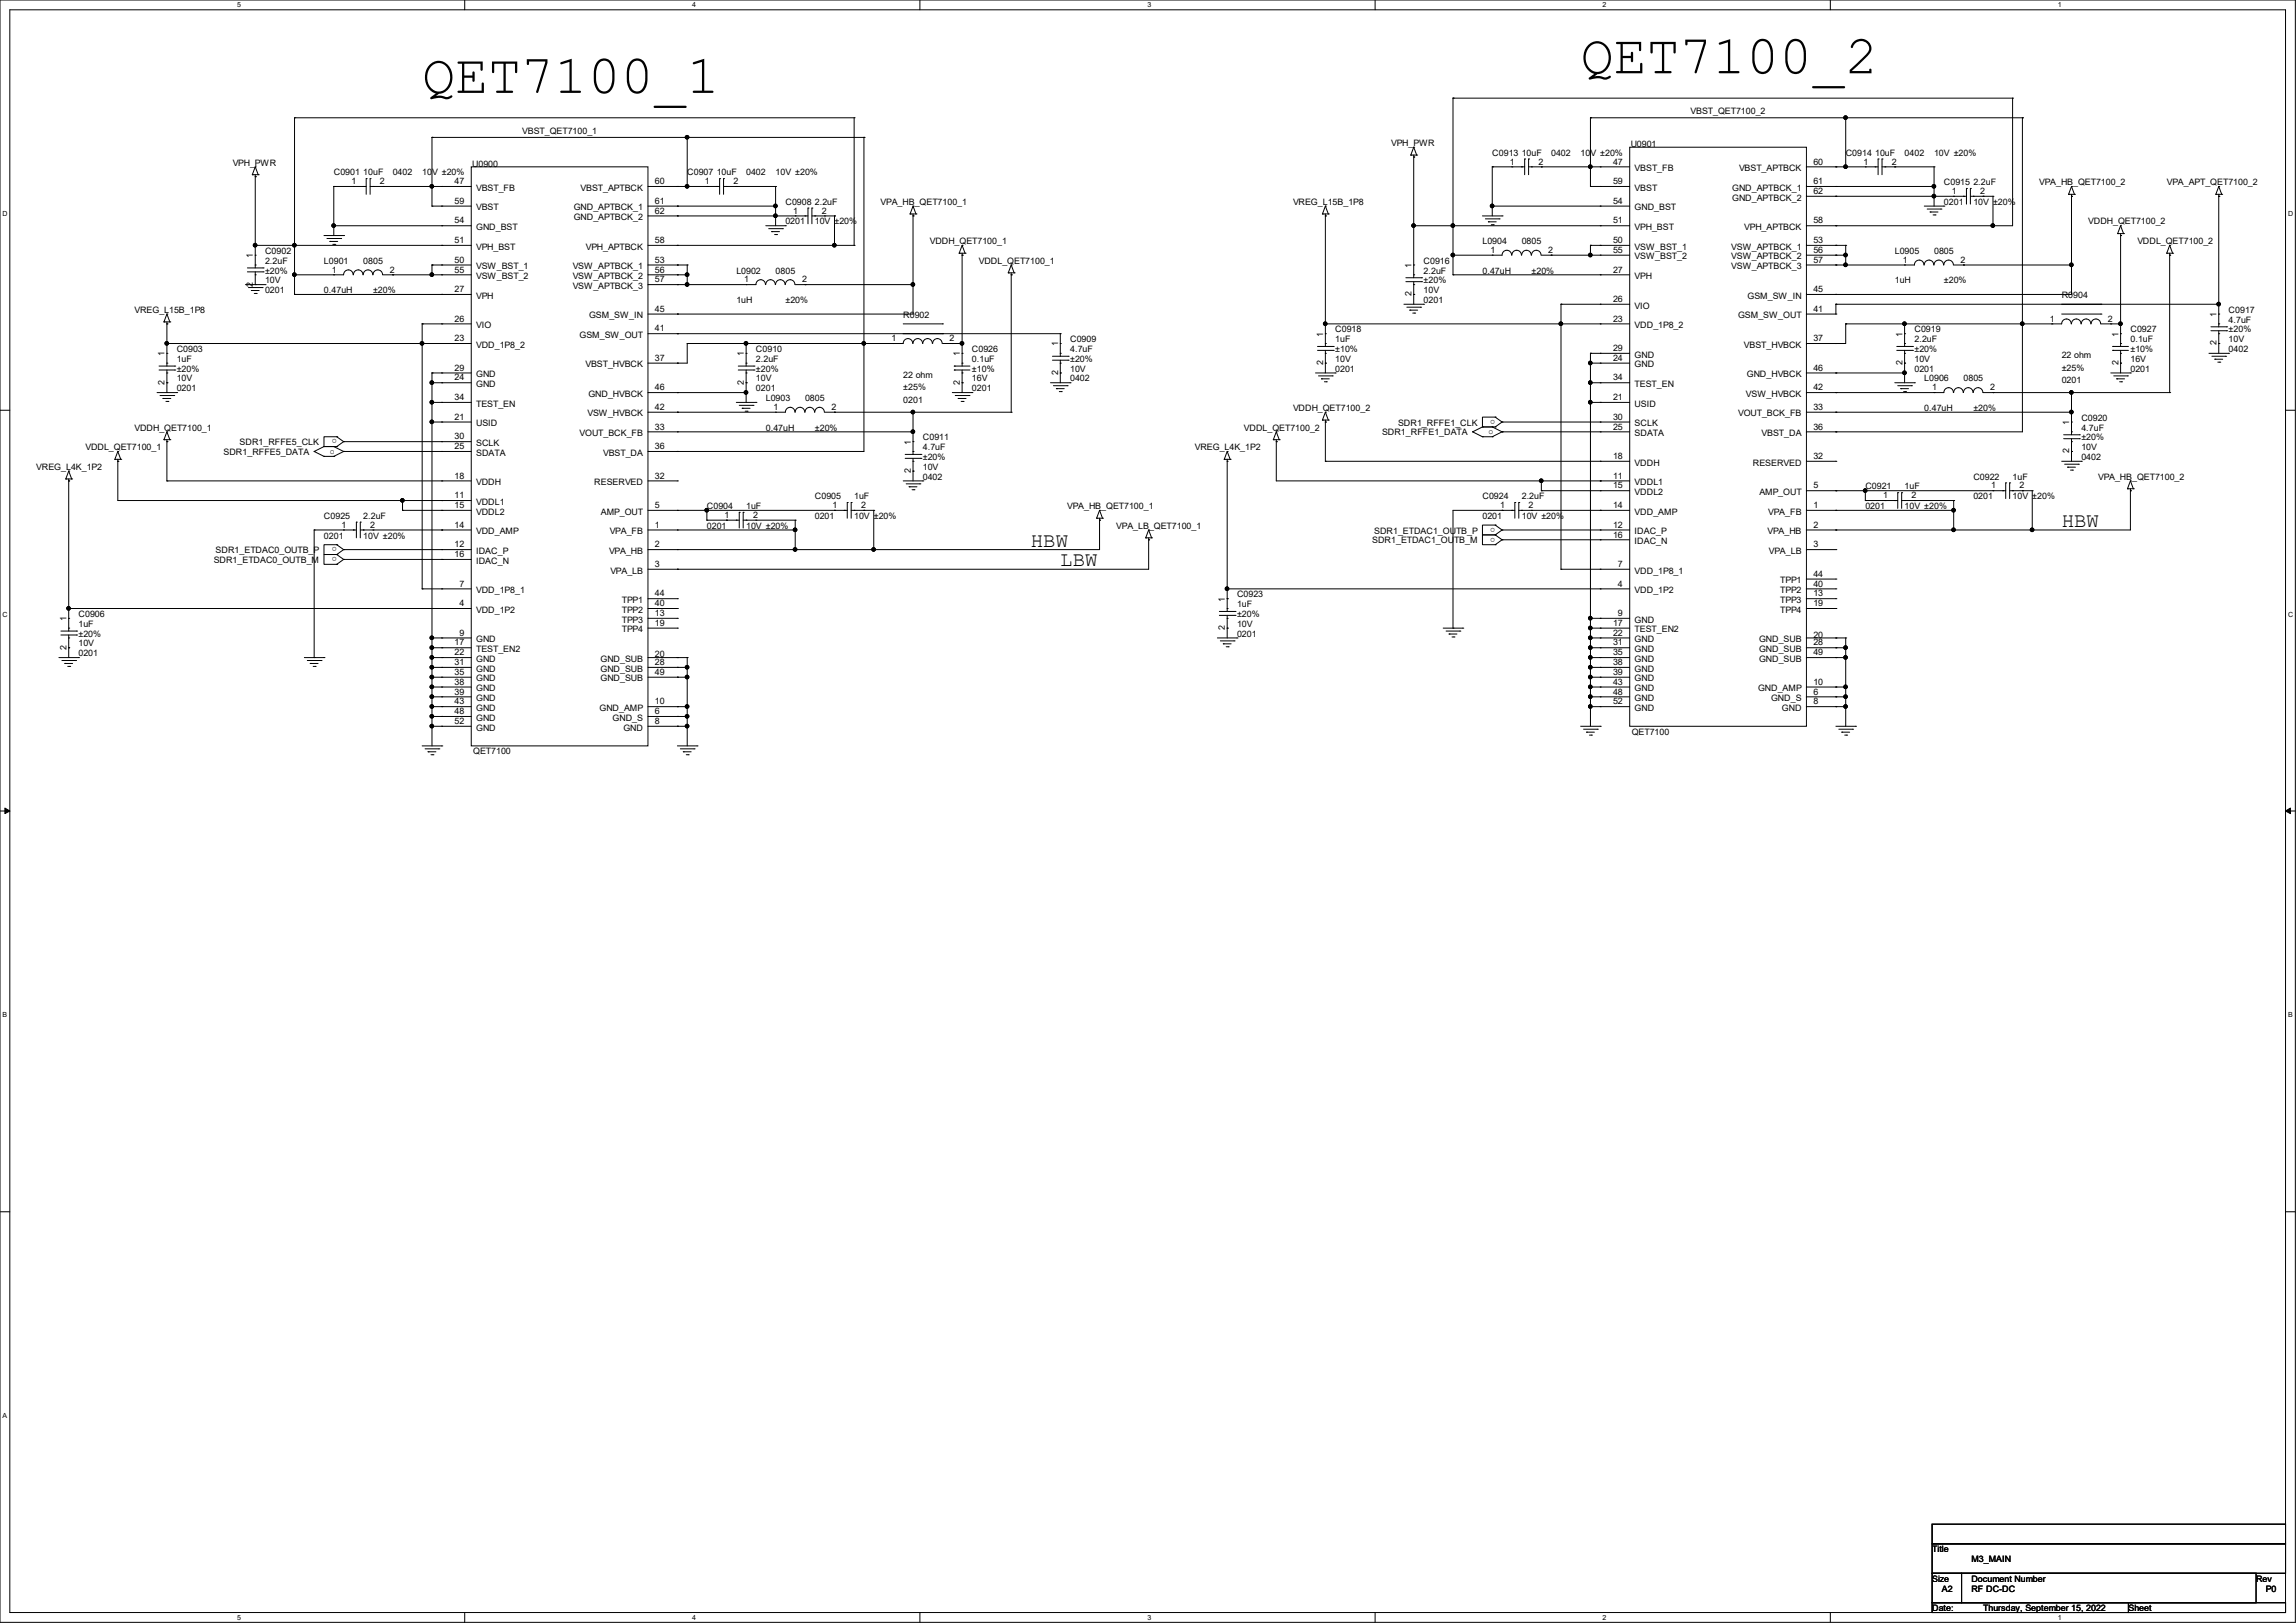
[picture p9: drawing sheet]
<svg xmlns="http://www.w3.org/2000/svg" width="297mm" height="210mm" viewBox="0 0 297 210" stroke-linecap="round" stroke-linejoin="round" font-family="sans-serif">
<defs><g id="words">
<g font-size="7.1">
<text x="204.5" y="9.5">QET7100_2</text>
<text x="54.6" y="12">QET7100_1</text>
</g>
<g font-size="2.7">
<text x="133.3" y="70.7">HBW</text>
<text x="266.7" y="68.2">HBW</text>
<text x="137.2" y="73.3">LBW</text>
</g>
<g font-size="1.1">
<text x="67.6" y="17.3">VBST_QET7100_1</text>
<text x="218.7" y="14.8">VBST_QET7100_2</text>
<text x="30.1" y="21.4">VPH_PWR</text>
<text x="43.2" y="22.7">C0901 10uF</text>
<text x="45.5" y="23.8">1</text>
<text x="49.2" y="23.8">2</text>
<text x="50.8" y="22.7">0402</text>
<text x="54.6" y="22.7">10V ±20%</text>
<text x="58.8" y="23.8">47</text>
<text x="61.1" y="21.5">U0900</text>
<text x="84.7" y="23.8">60</text>
<text x="88.9" y="22.7">C0907 10uF</text>
<text x="91.2" y="23.8">1</text>
<text x="94.9" y="23.8">2</text>
<text x="96.5" y="22.7">0402</text>
<text x="100.3" y="22.7">10V ±20%</text>
<text x="180" y="18.9">VPH_PWR</text>
<text x="193" y="20.2">C0913 10uF</text>
<text x="195.3" y="21.3">1</text>
<text x="199" y="21.3">2</text>
<text x="200.7" y="20.2">0402</text>
<text x="204.5" y="20.2">10V ±20%</text>
<text x="208.7" y="23.8">59</text>
<text x="208.7" y="21.3">47</text>
<text x="211" y="19">U0901</text>
<text x="211.5" y="22.1">VBST_FB</text>
<text x="225" y="22.1">VBST_APTBCK</text>
<text x="234.6" y="23.8">61</text>
<text x="234.6" y="21.3">60</text>
<text x="238.8" y="20.2">C0914 10uF</text>
<text x="241.1" y="21.3">1</text>
<text x="244.7" y="21.3">2</text>
<text x="246.4" y="20.2">0402</text>
<text x="250.2" y="20.2">10V ±20%</text>
<text x="251.5" y="24">C0915 2.2uF</text>
<text x="263.8" y="24">VPA_HB_QET7100_2</text>
<text x="280.3" y="24">VPA_APT_QET7100_2</text>
<text x="58.8" y="28.9">54</text>
<text x="58.8" y="26.4">59</text>
<text x="61.6" y="29.8">GND_BST</text>
<text x="61.6" y="27.2">VBST</text>
<text x="61.6" y="24.7">VBST_FB</text>
<text x="74.2" y="27.2">GND_APTBCK_1</text>
<text x="74.2" y="28.5">GND_APTBCK_2</text>
<text x="75.1" y="24.7">VBST_APTBCK</text>
<text x="84.7" y="26.4">61</text>
<text x="84.7" y="27.6">62</text>
<text x="101.6" y="26.5">C0908 2.2uF</text>
<text x="101.6" y="29">0201</text>
<text x="102.6" y="27.6">1</text>
<text x="105.4" y="29">10V ±20%</text>
<text x="106.3" y="27.6">2</text>
<text x="113.9" y="26.5">VPA_HB_QET7100_1</text>
<text x="167.3" y="26.5">VREG_L15B_1P8</text>
<text x="208.7" y="26.4">54</text>
<text x="208.7" y="28.9">51</text>
<text x="211.5" y="27.2">GND_BST</text>
<text x="211.5" y="24.7">VBST</text>
<text x="211.5" y="29.8">VPH_BST</text>
<text x="224.1" y="24.7">GND_APTBCK_1</text>
<text x="224.1" y="26">GND_APTBCK_2</text>
<text x="225.6" y="29.8">VPH_APTBCK</text>
<text x="234.6" y="25.1">62</text>
<text x="234.6" y="28.9">58</text>
<text x="251.5" y="26.5">0201</text>
<text x="252.5" y="25.1">1</text>
<text x="255.3" y="26.5">10V ±20%</text>
<text x="256.2" y="25.1">2</text>
<text x="270.1" y="29">VDDH_QET7100_2</text>
<text x="32.7" y="33.4" transform="rotate(-90 32.7 33.4)">1</text>
<text x="34.3" y="32.9">C0902</text>
<text x="34.3" y="34.1">2.2uF</text>
<text x="34.3" y="35.4">±20%</text>
<text x="41.9" y="34.1">L0901</text>
<text x="42.9" y="35.3">1</text>
<text x="47" y="34.1">0805</text>
<text x="50.4" y="35.3">2</text>
<text x="58.8" y="31.5">51</text>
<text x="58.8" y="34">50</text>
<text x="58.8" y="35.3">55</text>
<text x="61.6" y="32.3">VPH_BST</text>
<text x="61.6" y="34.8">VSW_BST_1</text>
<text x="74.1" y="34.8">VSW_APTBCK_1</text>
<text x="75.8" y="32.3">VPH_APTBCK</text>
<text x="84.7" y="31.5">58</text>
<text x="84.7" y="34">53</text>
<text x="84.7" y="35.3">56</text>
<text x="95.3" y="35.4">L0902</text>
<text x="100.3" y="35.4">0805</text>
<text x="120.3" y="31.6">VDDH_QET7100_1</text>
<text x="126.6" y="34.1">VDDL_QET7100_1</text>
<text x="182.6" y="34.7" transform="rotate(-90 182.6 34.7)">1</text>
<text x="184.2" y="34.1">C0916</text>
<text x="184.2" y="35.4">2.2uF</text>
<text x="191.8" y="31.6">L0904</text>
<text x="191.8" y="35.4">0.47uH</text>
<text x="192.8" y="32.7">1</text>
<text x="196.9" y="31.6">0805</text>
<text x="198.1" y="35.4">±20%</text>
<text x="200.3" y="32.7">2</text>
<text x="208.7" y="35.3">27</text>
<text x="208.7" y="31.5">50</text>
<text x="208.7" y="32.7">55</text>
<text x="211.5" y="32.3">VSW_BST_1</text>
<text x="211.5" y="33.6">VSW_BST_2</text>
<text x="223.9" y="32.3">VSW_APTBCK_1</text>
<text x="223.9" y="33.6">VSW_APTBCK_2</text>
<text x="223.9" y="34.8">VSW_APTBCK_3</text>
<text x="234.6" y="31.5">53</text>
<text x="234.6" y="32.7">56</text>
<text x="234.6" y="34">57</text>
<text x="245.1" y="32.9">L0905</text>
<text x="246.1" y="34">1</text>
<text x="250.2" y="32.9">0805</text>
<text x="253.6" y="34">2</text>
<text x="276.5" y="31.6">VDDL_QET7100_2</text>
<text x="17.4" y="40.5">VREG_L15B_1P8</text>
<text x="32.7" y="37.1" transform="rotate(-90 32.7 37.1)">2</text>
<text x="34.3" y="37.9">0201</text>
<text x="34.3" y="36.7">10V</text>
<text x="41.9" y="37.9">0.47uH</text>
<text x="48.3" y="37.9">±20%</text>
<text x="58.8" y="41.6">26</text>
<text x="58.8" y="37.8">27</text>
<text x="61.6" y="38.7">VPH</text>
<text x="61.6" y="36.1">VSW_BST_2</text>
<text x="74.1" y="36.1">VSW_APTBCK_2</text>
<text x="74.1" y="37.4">VSW_APTBCK_3</text>
<text x="76.2" y="41.2">GSM_SW_IN</text>
<text x="84.7" y="40.3">45</text>
<text x="84.7" y="36.5">57</text>
<text x="95.3" y="39.2">1uH</text>
<text x="96.3" y="36.5">1</text>
<text x="101.6" y="39.2">±20%</text>
<text x="103.8" y="36.5">2</text>
<text x="116.8" y="41.1">R0902</text>
<text x="182.6" y="38.3" transform="rotate(-90 182.6 38.3)">2</text>
<text x="184.2" y="39.2">0201</text>
<text x="184.2" y="37.9">10V</text>
<text x="184.2" y="36.7">±20%</text>
<text x="208.7" y="41.6">23</text>
<text x="208.7" y="39.1">26</text>
<text x="211.5" y="39.9">VIO</text>
<text x="211.5" y="36.1">VPH</text>
<text x="224.8" y="41.2">GSM_SW_OUT</text>
<text x="226.1" y="38.7">GSM_SW_IN</text>
<text x="234.6" y="37.8">45</text>
<text x="234.6" y="40.3">41</text>
<text x="245.1" y="36.7">1uH</text>
<text x="251.5" y="36.7">±20%</text>
<text x="265.2" y="41.6">1</text>
<text x="266.7" y="38.6">R0904</text>
<text x="272.7" y="41.6">2</text>
<text x="286.7" y="41" transform="rotate(-90 286.7 41)">1</text>
<text x="288.3" y="40.5">C0917</text>
<text x="288.3" y="41.7">4.7uF</text>
<text x="21.3" y="46.1" transform="rotate(-90 21.3 46.1)">1</text>
<text x="22.9" y="45.6">C0903</text>
<text x="22.9" y="46.8">1uF</text>
<text x="58.8" y="48">29</text>
<text x="58.8" y="44.2">23</text>
<text x="61.6" y="45">VDD_1P8_2</text>
<text x="61.6" y="42.5">VIO</text>
<text x="75" y="43.7">GSM_SW_OUT</text>
<text x="75.7" y="47.5">VBST_HVBCK</text>
<text x="84.7" y="42.9">41</text>
<text x="84.7" y="46.7">37</text>
<text x="96.2" y="46.1" transform="rotate(-90 96.2 46.1)">1</text>
<text x="97.8" y="45.6">C0910</text>
<text x="97.8" y="46.8">2.2uF</text>
<text x="115.3" y="44.2">1</text>
<text x="122.8" y="44.2">2</text>
<text x="124.2" y="46.1" transform="rotate(-90 124.2 46.1)">1</text>
<text x="125.7" y="45.6">C0926</text>
<text x="125.7" y="46.8">0.1uF</text>
<text x="136.9" y="44.8" transform="rotate(-90 136.9 44.8)">1</text>
<text x="138.4" y="44.3">C0909</text>
<text x="138.4" y="45.6">4.7uF</text>
<text x="138.4" y="46.8">±20%</text>
<text x="171.2" y="47.2" transform="rotate(-90 171.2 47.2)">2</text>
<text x="171.2" y="43.6" transform="rotate(-90 171.2 43.6)">1</text>
<text x="172.7" y="43">C0918</text>
<text x="172.7" y="44.3">1uF</text>
<text x="172.7" y="46.8">10V</text>
<text x="172.7" y="45.6">±10%</text>
<text x="208.7" y="46.7">24</text>
<text x="208.7" y="45.4">29</text>
<text x="211.5" y="47.5">GND</text>
<text x="211.5" y="46.3">GND</text>
<text x="211.5" y="42.5">VDD_1P8_2</text>
<text x="225.6" y="45">VBST_HVBCK</text>
<text x="234.6" y="48">46</text>
<text x="234.6" y="44.2">37</text>
<text x="246.1" y="47.2" transform="rotate(-90 246.1 47.2)">2</text>
<text x="246.1" y="43.6" transform="rotate(-90 246.1 43.6)">1</text>
<text x="247.7" y="43">C0919</text>
<text x="247.7" y="44.3">2.2uF</text>
<text x="247.7" y="46.8">10V</text>
<text x="247.7" y="45.6">±20%</text>
<text x="266.7" y="46.3">22 ohm</text>
<text x="266.7" y="48">±25%</text>
<text x="274" y="47.2" transform="rotate(-90 274 47.2)">2</text>
<text x="274" y="43.6" transform="rotate(-90 274 43.6)">1</text>
<text x="275.6" y="43">C0927</text>
<text x="275.6" y="44.3">0.1uF</text>
<text x="275.6" y="46.8">16V</text>
<text x="275.6" y="45.6">±10%</text>
<text x="286.7" y="44.7" transform="rotate(-90 286.7 44.7)">2</text>
<text x="288.3" y="45.6">0402</text>
<text x="288.3" y="44.3">10V</text>
<text x="288.3" y="43">±20%</text>
<text x="21.3" y="49.8" transform="rotate(-90 21.3 49.8)">2</text>
<text x="22.9" y="50.6">0201</text>
<text x="22.9" y="49.4">10V</text>
<text x="22.9" y="48.1">±20%</text>
<text x="58.8" y="49.2">24</text>
<text x="58.8" y="51.8">34</text>
<text x="61.6" y="50.1">GND</text>
<text x="61.6" y="48.8">GND</text>
<text x="61.6" y="52.6">TEST_EN</text>
<text x="76" y="53.9">VSW_HVBCK</text>
<text x="76.1" y="51.4">GND_HVBCK</text>
<text x="84.7" y="50.5">46</text>
<text x="84.7" y="53">42</text>
<text x="96.2" y="49.8" transform="rotate(-90 96.2 49.8)">2</text>
<text x="97.8" y="50.6">0201</text>
<text x="97.8" y="49.4">10V</text>
<text x="97.8" y="48.1">±20%</text>
<text x="99.1" y="51.9">L0903</text>
<text x="100.1" y="53">1</text>
<text x="104.1" y="51.9">0805</text>
<text x="107.6" y="53">2</text>
<text x="116.8" y="48.9">22 ohm</text>
<text x="116.8" y="50.5">±25%</text>
<text x="116.8" y="52.2">0201</text>
<text x="124.2" y="49.8" transform="rotate(-90 124.2 49.8)">2</text>
<text x="125.7" y="50.6">0201</text>
<text x="125.7" y="49.4">16V</text>
<text x="125.7" y="48.1">±10%</text>
<text x="136.9" y="48.5" transform="rotate(-90 136.9 48.5)">2</text>
<text x="138.4" y="49.4">0402</text>
<text x="138.4" y="48.1">10V</text>
<text x="167.3" y="53.2">VDDH_QET7100_2</text>
<text x="172.7" y="48.1">0201</text>
<text x="208.7" y="49.2">34</text>
<text x="208.7" y="51.8">21</text>
<text x="211.5" y="50.1">TEST_EN</text>
<text x="211.5" y="52.6">USID</text>
<text x="224.8" y="53.9">VOUT_BCK_FB</text>
<text x="225.9" y="51.4">VSW_HVBCK</text>
<text x="226" y="48.8">GND_HVBCK</text>
<text x="234.6" y="53">33</text>
<text x="234.6" y="50.5">42</text>
<text x="247.7" y="48.1">0201</text>
<text x="248.9" y="49.4">L0906</text>
<text x="248.9" y="53.2">0.47uH</text>
<text x="249.9" y="50.5">1</text>
<text x="254" y="49.4">0805</text>
<text x="255.3" y="53.2">±20%</text>
<text x="257.4" y="50.5">2</text>
<text x="266.7" y="49.6">0201</text>
<text x="275.6" y="48.1">0201</text>
<text x="11" y="58.3">VDDL_QET7100_1</text>
<text x="17.4" y="55.7">VDDH_QET7100_1</text>
<text x="28.9" y="58.9">SDR1_RFFE5_DATA</text>
<text x="31" y="57.6">SDR1_RFFE5_CLK</text>
<text x="42.7" y="58.8">o</text>
<text x="43.6" y="56.9" transform="rotate(-180 43.6 56.9)">o</text>
<text x="58.8" y="56.9">30</text>
<text x="58.8" y="58.1">25</text>
<text x="58.8" y="54.3">21</text>
<text x="61.6" y="57.7">SCLK</text>
<text x="61.6" y="59">SDATA</text>
<text x="61.6" y="55.2">USID</text>
<text x="75" y="56.4">VOUT_BCK_FB</text>
<text x="78" y="59">VBST_DA</text>
<text x="84.7" y="58.1">36</text>
<text x="84.7" y="55.6">33</text>
<text x="99.1" y="55.7">0.47uH</text>
<text x="105.4" y="55.7">±20%</text>
<text x="117.8" y="57.5" transform="rotate(-90 117.8 57.5)">1</text>
<text x="119.4" y="57">C0911</text>
<text x="119.4" y="58.3">4.7uF</text>
<text x="119.4" y="59.5">±20%</text>
<text x="154.6" y="58.3">VREG_L4K_1P2</text>
<text x="160.9" y="55.7">VDDL_QET7100_2</text>
<text x="178.8" y="56.3">SDR1_RFFE1_DATA</text>
<text x="180.9" y="55.1">SDR1_RFFE1_CLK</text>
<text x="192.5" y="56.2">o</text>
<text x="193.4" y="54.3" transform="rotate(-180 193.4 54.3)">o</text>
<text x="208.7" y="54.3">30</text>
<text x="208.7" y="55.6">25</text>
<text x="208.7" y="59.4">18</text>
<text x="211.5" y="55.2">SCLK</text>
<text x="211.5" y="56.4">SDATA</text>
<text x="227.9" y="56.4">VBST_DA</text>
<text x="234.6" y="59.4">32</text>
<text x="234.6" y="55.6">36</text>
<text x="267.7" y="58.7" transform="rotate(-90 267.7 58.7)">2</text>
<text x="267.7" y="55" transform="rotate(-90 267.7 55)">1</text>
<text x="269.2" y="54.4">C0920</text>
<text x="269.2" y="55.7">4.7uF</text>
<text x="269.2" y="59.5">0402</text>
<text x="269.2" y="58.3">10V</text>
<text x="269.2" y="57">±20%</text>
<text x="4.7" y="60.8">VREG_L4K_1P2</text>
<text x="58.8" y="61.9">18</text>
<text x="58.8" y="64.5">11</text>
<text x="58.8" y="65.7">15</text>
<text x="61.6" y="62.8">VDDH</text>
<text x="61.6" y="65.3">VDDL1</text>
<text x="76.9" y="62.8">RESERVED</text>
<text x="84.7" y="65.7">5</text>
<text x="84.7" y="61.9">32</text>
<text x="91.4" y="65.9">C0904</text>
<text x="96.5" y="65.9">1uF</text>
<text x="105.4" y="64.6">C0905</text>
<text x="107.7" y="65.7">1</text>
<text x="110.5" y="64.6">1uF</text>
<text x="111.4" y="65.7">2</text>
<text x="117.8" y="61.2" transform="rotate(-90 117.8 61.2)">2</text>
<text x="119.4" y="62.1">0402</text>
<text x="119.4" y="60.8">10V</text>
<text x="138.1" y="65.9">VPA_HB_QET7100_1</text>
<text x="191.8" y="64.6">C0924</text>
<text x="194.1" y="65.7">1</text>
<text x="196.9" y="64.6">2.2uF</text>
<text x="197.7" y="65.7">2</text>
<text x="208.7" y="61.9">11</text>
<text x="208.7" y="63.2">15</text>
<text x="208.7" y="65.7">14</text>
<text x="211.5" y="60.2">VDDH</text>
<text x="211.5" y="62.8">VDDL1</text>
<text x="211.5" y="64.1">VDDL2</text>
<text x="226.7" y="60.2">RESERVED</text>
<text x="227.6" y="64.1">AMP_OUT</text>
<text x="234.6" y="63.2">5</text>
<text x="234.6" y="65.7">1</text>
<text x="241.3" y="63.3">C0921</text>
<text x="241.3" y="65.9">0201</text>
<text x="243.6" y="64.5">1</text>
<text x="246.4" y="63.3">1uF</text>
<text x="246.4" y="65.9">10V ±20%</text>
<text x="247.3" y="64.5">2</text>
<text x="255.3" y="62.1">C0922</text>
<text x="255.3" y="64.6">0201</text>
<text x="257.6" y="63.2">1</text>
<text x="260.4" y="62.1">1uF</text>
<text x="260.4" y="64.6">10V ±20%</text>
<text x="261.2" y="63.2">2</text>
<text x="271.4" y="62.1">VPA_HB_QET7100_2</text>
<text x="27.9" y="71.6">SDR1_ETDAC0_OUTB_P</text>
<text x="41.9" y="67.1">C0925</text>
<text x="41.9" y="69.7">0201</text>
<text x="43.6" y="70.8" transform="rotate(-180 43.6 70.8)">o</text>
<text x="44.2" y="68.3">1</text>
<text x="47" y="67.1">2.2uF</text>
<text x="47" y="69.7">10V ±20%</text>
<text x="47.9" y="68.3">2</text>
<text x="58.8" y="70.8">12</text>
<text x="58.8" y="68.3">14</text>
<text x="61.6" y="71.7">IDAC_P</text>
<text x="61.6" y="66.6">VDDL2</text>
<text x="61.6" y="69.1">VDD_AMP</text>
<text x="77.7" y="66.6">AMP_OUT</text>
<text x="78.8" y="71.7">VPA_HB</text>
<text x="78.9" y="69.1">VPA_FB</text>
<text x="84.7" y="68.3">1</text>
<text x="84.7" y="70.8">2</text>
<text x="91.4" y="68.4">0201</text>
<text x="93.7" y="67">1</text>
<text x="96.5" y="68.4">10V ±20%</text>
<text x="97.4" y="67">2</text>
<text x="105.4" y="67.1">0201</text>
<text x="110.5" y="67.1">10V ±20%</text>
<text x="144.4" y="68.4">VPA_LB_QET7100_1</text>
<text x="177.5" y="70.3">SDR1_ETDAC1_OUTB_M</text>
<text x="177.8" y="69">SDR1_ETDAC1_OUTB_P</text>
<text x="191.8" y="67.1">0201</text>
<text x="193.4" y="68.3" transform="rotate(-180 193.4 68.3)">o</text>
<text x="193.4" y="69.6" transform="rotate(-180 193.4 69.6)">o</text>
<text x="196.9" y="67.1">10V ±20%</text>
<text x="208.7" y="69.6">16</text>
<text x="208.7" y="68.3">12</text>
<text x="211.5" y="70.4">IDAC_N</text>
<text x="211.5" y="69.1">IDAC_P</text>
<text x="211.5" y="66.6">VDD_AMP</text>
<text x="228.6" y="69.1">VPA_HB</text>
<text x="228.7" y="66.6">VPA_FB</text>
<text x="228.8" y="71.7">VPA_LB</text>
<text x="234.6" y="68.3">2</text>
<text x="234.6" y="70.8">3</text>
<text x="27.6" y="72.9">SDR1_ETDAC0_OUTB_M</text>
<text x="43.6" y="72.1" transform="rotate(-180 43.6 72.1)">o</text>
<text x="58.8" y="72.1">16</text>
<text x="59.4" y="75.9">7</text>
<text x="61.6" y="72.9">IDAC_N</text>
<text x="61.6" y="76.8">VDD_1P8_1</text>
<text x="79" y="74.2">VPA_LB</text>
<text x="84.7" y="77.2">44</text>
<text x="84.7" y="73.4">3</text>
<text x="158.5" y="77.8" transform="rotate(-90 158.5 77.8)">1</text>
<text x="160" y="77.3">C0923</text>
<text x="209.3" y="75.9">4</text>
<text x="209.3" y="73.4">7</text>
<text x="211.5" y="76.8">VDD_1P2</text>
<text x="211.5" y="74.2">VDD_1P8_1</text>
<text x="230.3" y="75.5">TPP1</text>
<text x="230.3" y="76.8">TPP2</text>
<text x="234.6" y="74.6">44</text>
<text x="234.6" y="75.9">40</text>
<text x="234.6" y="77.2">13</text>
<text x="8.6" y="80.4" transform="rotate(-90 8.6 80.4)">1</text>
<text x="10.2" y="79.8">C0906</text>
<text x="10.2" y="81.1">1uF</text>
<text x="10.2" y="83.7">10V</text>
<text x="10.2" y="82.4">±20%</text>
<text x="58.8" y="83.5">17</text>
<text x="59.4" y="82.3">9</text>
<text x="59.4" y="78.4">4</text>
<text x="61.6" y="83.1">GND</text>
<text x="61.6" y="79.3">VDD_1P2</text>
<text x="80.4" y="78">TPP1</text>
<text x="80.4" y="79.3">TPP2</text>
<text x="80.4" y="80.6">TPP3</text>
<text x="80.4" y="81.8">TPP4</text>
<text x="84.7" y="78.4">40</text>
<text x="84.7" y="79.7">13</text>
<text x="84.7" y="81">19</text>
<text x="158.5" y="81.5" transform="rotate(-90 158.5 81.5)">2</text>
<text x="160" y="78.6">1uF</text>
<text x="160" y="82.4">0201</text>
<text x="160" y="81.1">10V</text>
<text x="160" y="79.8">±20%</text>
<text x="208.7" y="82.3">22</text>
<text x="208.7" y="83.5">31</text>
<text x="208.7" y="81">17</text>
<text x="209.3" y="79.7">9</text>
<text x="211.5" y="80.6">GND</text>
<text x="211.5" y="83.1">GND</text>
<text x="211.5" y="81.8">TEST_EN2</text>
<text x="227.5" y="83.1">GND_SUB</text>
<text x="230.3" y="78">TPP3</text>
<text x="230.3" y="79.3">TPP4</text>
<text x="234.6" y="82.5">20</text>
<text x="234.6" y="83.5">28</text>
<text x="234.6" y="78.4">19</text>
<text x="8.6" y="84.1" transform="rotate(-90 8.6 84.1)">2</text>
<text x="10.2" y="84.9">0201</text>
<text x="58.8" y="84.8">22</text>
<text x="58.8" y="86.1">31</text>
<text x="58.8" y="87.3">35</text>
<text x="58.8" y="88.6">38</text>
<text x="58.8" y="89.9">39</text>
<text x="61.6" y="85.6">GND</text>
<text x="61.6" y="86.9">GND</text>
<text x="61.6" y="88.2">GND</text>
<text x="61.6" y="89.5">GND</text>
<text x="61.6" y="84.4">TEST_EN2</text>
<text x="77.7" y="85.6">GND_SUB</text>
<text x="77.7" y="86.9">GND_SUB</text>
<text x="77.7" y="88.2">GND_SUB</text>
<text x="84.7" y="85.1">20</text>
<text x="84.7" y="86.1">28</text>
<text x="84.7" y="87.3">49</text>
<text x="208.7" y="84.8">35</text>
<text x="208.7" y="86.1">38</text>
<text x="208.7" y="87.3">39</text>
<text x="208.7" y="88.6">43</text>
<text x="208.7" y="89.9">48</text>
<text x="211.5" y="84.4">GND</text>
<text x="211.5" y="85.6">GND</text>
<text x="211.5" y="86.9">GND</text>
<text x="211.5" y="88.2">GND</text>
<text x="211.5" y="89.5">GND</text>
<text x="227.4" y="89.5">GND_AMP</text>
<text x="227.5" y="84.4">GND_SUB</text>
<text x="227.5" y="85.6">GND_SUB</text>
<text x="234.6" y="88.6">10</text>
<text x="234.6" y="89.9">6</text>
<text x="234.6" y="84.8">49</text>
<text x="58.8" y="91.1">43</text>
<text x="58.8" y="92.4">48</text>
<text x="58.8" y="93.7">52</text>
<text x="61.6" y="90.7">GND</text>
<text x="61.6" y="92">GND</text>
<text x="61.6" y="93.3">GND</text>
<text x="61.6" y="94.5">GND</text>
<text x="77.6" y="92">GND_AMP</text>
<text x="79.2" y="93.3">GND_S</text>
<text x="80.6" y="94.5">GND</text>
<text x="84.7" y="93.7">8</text>
<text x="84.7" y="91.1">10</text>
<text x="84.7" y="92.4">6</text>
<text x="208.7" y="91.1">52</text>
<text x="211.1" y="95.1">QET7100</text>
<text x="211.5" y="90.7">GND</text>
<text x="211.5" y="92">GND</text>
<text x="229.1" y="90.7">GND_S</text>
<text x="230.5" y="92">GND</text>
<text x="234.6" y="91.1">8</text>
<text x="61.2" y="97.6">QET7100</text>
<text x="249.9" y="200.9">Title</text>
<text x="255" y="202.1">M3_MAIN</text>
<text x="249.9" y="204.7">Size</text>
<text x="249.9" y="208.5">Date:</text>
<text x="251.2" y="206">A2</text>
<text x="255" y="204.7">Document Number</text>
<text x="255" y="206">RF DC-DC</text>
<text x="256.5" y="208.5">Thursday, September 15, 2022</text>
<text x="275.3" y="208.5">Sheet</text>
<text x="291.9" y="204.7">Rev</text>
<text x="293.1" y="206">P0</text>
</g>
<g font-size=".9">
<text x="30.7" y=".9">5</text>
<text x="89.5" y=".9">4</text>
<text x="148.4" y=".9">3</text>
<text x="207.3" y=".9">2</text>
<text x="266.2" y=".9">1</text>
<text x=".3" y="28">D</text>
<text x="296" y="28">D</text>
<text x=".3" y="79.8">C</text>
<text x="296" y="79.8">C</text>
<text x=".3" y="131.7">B</text>
<text x="296" y="131.7">B</text>
<text x=".3" y="183.5">A</text>
<text x="30.7" y="209.6">5</text>
<text x="89.5" y="209.6">4</text>
<text x="148.4" y="209.6">3</text>
<text x="207.3" y="209.6">2</text>
<text x="266.2" y="209.6">1</text>
</g>
</g></defs>
<path d="M0 0h296.9v209.9h-296.9zM1.3 1.3h294.4v207.4h-294.4z" fill="none" stroke="#000" stroke-width=".13"/>
<g fill="#fff">
<path d="M30.7 .1h.5v1h-.5z"/>
<path d="M30.7 208.8h.5v1h-.5z"/>
</g>
<path d="M60.1 0v1.3M60.1 208.7v1.2" fill="none" stroke="#000" stroke-width=".13"/>
<g fill="#fff">
<path d="M89.5 .1h.5v1h-.5z"/>
<path d="M89.5 208.8h.5v1h-.5z"/>
</g>
<path d="M119 0v1.3M119 208.7v1.2" fill="none" stroke="#000" stroke-width=".13"/>
<g fill="#fff">
<path d="M148.4 .1h.5v1h-.5z"/>
<path d="M148.4 208.8h.5v1h-.5z"/>
</g>
<path d="M177.9 0v1.3M177.9 208.7v1.2" fill="none" stroke="#000" stroke-width=".13"/>
<g fill="#fff">
<path d="M207.3 .1h.5v1h-.5z"/>
<path d="M207.3 208.8h.5v1h-.5z"/>
</g>
<path d="M236.8 0v1.3M236.8 208.7v1.2" fill="none" stroke="#000" stroke-width=".13"/>
<g fill="#fff">
<path d="M266.2 .1h.5v1h-.5z"/>
<path d="M266.2 208.8h.5v1h-.5z"/>
<path d="M.3 27.2h.7v1h-.7z"/>
<path d="M296 27.2h.6v1h-.6z"/>
<path d="M.3 79h.7v1h-.7z"/>
<path d="M296 79h.6v1h-.6z"/>
</g>
<path d="M0 53.1h1.3M295.7 53.1h1.2" fill="none" stroke="#000" stroke-width=".13"/>
<g fill="#fff">
<path d="M.3 130.9h.6v1h-.6z"/>
<path d="M296 130.9h.6v1h-.6z"/>
</g>
<path d="M0 104.9h1.3M295.7 104.9h1.2" fill="none" stroke="#000" stroke-width=".13"/>
<path d="M.6 104.6l.7 .3-.7 .4zM295.7 104.9l.6-.3v.7z" fill="#000" stroke="#000" stroke-width=".13"/>
<path d="M.3 182.7h.6v1h-.6z" fill="#fff"/>
<g fill="none" stroke="#000" stroke-width=".13">
<path d="M38.1 15.2h.1M38.1 15.2v22.9M38.1 15.2h72.4M55.9 17.8h.1M55.9 17.8v8.9M55.9 17.8h55.9M88.9 17.8h.1M88.9 17.8v6.3M110.5 15.2h.1M110.5 15.2v16.5M111.8 17.8h.1M111.8 17.8v40.6h-28"/>
<path d="M182.9 19h.1M182.9 19l-.4 1.1M182.9 19l.4 1.1M188 12.7h.1M188 12.7v22.9M188 12.7h72.3M205.7 15.2h.1M205.7 15.2v8.9M205.7 15.2h55.9M210.8 19h22.9v75h-22.9zM238.8 15.2h.1M238.8 15.2v6.4"/>
<path d="M260.3 12.7h.1M260.3 12.7v16.5h-26.6M261.6 15.2h.1M261.6 15.2v40.7h-27.9M31.7 36.8h2.6M32 34.7h2M32 35.2h2M32.1 37.2h1.8M32.5 37.6h.1M32.5 37.6h1M32.6 22.6h.1M32.6 22.6h.8"/>
<path d="M32.9 38h.2M33 22.9h.1M33 21.6h.1M33 34.3h.1M33 35.6h.1M33 33h.1M33 36.8h.1M33 31.7h.1M33 22.6v12.1M33 35.2v1.6M33 21.6l-.4 1M33 21.6l.4 1"/>
<path d="M33 31.7h28M33.1 38h.1M33.4 22.6h.1M33.9 37.2h.1M34 34.7h.1M34 35.2h.1M34.3 36.8h.1M38.1 38.1h.1M38.1 35.6h.1M38.1 31.7h.1M38.1 38.1h22.9M41.9 30.5h2.5"/>
<path d="M42.3 30.9h1.8M42.7 31.2h.1M42.7 31.2h1M43.1 31.6h.2M43.2 35.6h.1M43.2 29.2h.1M43.2 24.1h.1M43.2 29.2h17.8M43.2 24.1h4.2M43.2 24.1v6.4M43.3 31.6h.1M44.1 30.9h.1"/>
<path d="M44.4 30.5h.1M45.7 35.6a.61 .61 0 0 0-.6-.7 .61 .61 0 0 0-.6 .7h-6.4M45.7 24.1h.1M46.9 35.6a.61 .61 0 0 0-.6-.7 .61 .61 0 0 0-.6 .7M47 24.1h.1M47.4 23.1h.1M47.4 23.1v2M47.9 23.1h.1M47.9 24.1h13.1M47.9 23.1v2M48.2 35.6a.61 .61 0 0 0-.6-.7 .61 .61 0 0 0-.6 .7M48.3 24.1h.1"/>
<path d="M49.5 35.6a.61 .61 0 0 0-.6-.7 .61 .61 0 0 0-.6 .7M49.5 24.1h.1M49.5 35.6h11.5M50.8 35.6h.1M55.9 26.7h.1M55.9 24.1h.1M55.9 35.6h.1M55.9 34.3h.1M55.9 26.7h5.1M55.9 34.3h5.1M55.9 34.3v1.3M57.1 29.2h.1"/>
<path d="M57.1 26.7h.1M57.1 24.1h.1M57.1 38.1h.1M57.1 31.7h.1M57.1 34.3h.1M57.1 35.6h.1M61 21.6h22.8v74.9h-22.8zM83.8 26.7h16.5M83.8 27.9h20.7M83.8 35.6h5.1M83.8 24.1h9.3M83.8 31.7h26.7"/>
<path d="M83.8 34.3h5.1M87.6 26.7h.1M87.6 27.9h.1M87.6 24.1h.1M87.6 31.7h.1M87.6 34.3h.1M87.6 35.6h.1M87.6 36.8h.1M88.9 34.3h.1M88.9 35.6h.1M88.9 36.8h.1M88.9 24.1h.1"/>
<path d="M88.9 34.3v2.5M91.4 24.1h.1M92.7 24.1h.1M93.1 23.1h.1M93.1 23.1v2M93.6 23.1h.1M93.6 23.1v2M93.6 24.1h6.7M94 24.1h.1M95.2 24.1h.1M96.5 36.8h.1M99 36.8a.61 .61 0 0 0-.6-.6 .61 .61 0 0 0-.6 .6h-14"/>
<path d="M99.1 29.2h2.5M99.4 29.6h1.8M99.8 30h.1M99.8 30h1M100.2 30.4h.3M100.3 36.8a.61 .61 0 0 0-.6-.6 .61 .61 0 0 0-.6 .6M100.3 27.9h.1M100.3 26.7h.1M100.3 24.1h.1M100.3 24.1v5.1M100.5 30.4h.1M101.2 29.6h.1"/>
<path d="M101.6 36.8a.61 .61 0 0 0-.7-.6 .61 .61 0 0 0-.6 .6M101.6 29.2h.1M102.8 36.8a.61 .61 0 0 0-.6-.6 .61 .61 0 0 0-.6 .6M102.9 27.9h.1M102.9 36.8h15.2M104.1 27.9h.1M104.1 36.8h.1M104.5 26.9h.1M104.5 26.9v2.1M105 26.9h.1M105 27.9h2.9M105 26.9v2.1"/>
<path d="M105.4 27.9h.1M106.7 27.9h.1M107.9 27.9h.1M107.9 31.7h.1M107.9 27.9v3.8M110.5 31.7h.1M117.7 27.7h.1M117.7 27.7h.8M118.1 27.9h.1M118.1 26.7h.1M118.1 36.8h.1M118.1 27.7v12.9h-34.3"/>
<path d="M118.1 26.7l-.4 1M118.1 26.7l.4 1M118.5 27.7h.1M124.1 32.8h.1M124.1 32.8h.7M124.5 33h.1M124.5 31.7h.1M124.5 32.8v14.6M124.5 31.7l-.4 1.1M124.5 31.7l.3 1.1M124.8 32.8h.1M130.4 35.3h.1"/>
<path d="M130.4 35.3h.8M130.8 35.6h.1M130.8 34.3h.1M130.8 35.3v18M130.8 34.3l-.4 1M130.8 34.3l.4 1M131.2 35.3h.1M171.1 27.7h.1M171.1 27.7h.7M171.4 27.9h.1M171.4 26.7h.1M171.4 27.7v17.1"/>
<path d="M171.4 26.7l-.3 1M171.4 26.7l.4 1M171.8 27.7h.1M181.6 39.4h2.5M181.9 35.9h2M181.9 36.4h2M182 39.8h1.8M182.5 20.1h.1M182.5 20.1h.8M182.9 20.3h.1M182.9 35.6h.1M182.9 36.8h.1"/>
<path d="M182.9 34.3h.1M182.9 38.1h.1M182.9 29.2h.1M182.9 29.2h27.9M182.9 20.1v15.8M182.9 36.4v3M183.3 20.1h.1M183.8 39.8h.1M183.9 35.9h.1M183.9 36.4h.1M184.1 39.4h.1M188 29.2h.1"/>
<path d="M188 33h.1M188 35.6h.1M188 35.6h22.8M191.8 27.9h2.5M192.2 28.3h1.7M192.5 28.7h.1M192.5 28.7h1M192.9 29.1h.3M193 33h.1M193 21.6h.1M193 26.7h.1M193 26.7h17.8"/>
<path d="M193 21.6h4.2M193 21.6v6.3M193.2 29.1h.1M193.9 28.3h.1M194.3 27.9h.1M195.5 33a.61 .61 0 0 0-.6-.6 .61 .61 0 0 0-.6 .6h-6.3M195.6 21.6h.1M196.8 33a.61 .61 0 0 0-.6-.6 .61 .61 0 0 0-.6 .6M196.8 21.6h.1M197.2 20.6h.1M197.2 20.6v2M197.7 20.6h.1"/>
<path d="M197.7 20.6v2M197.7 21.6h13.1M198.1 33a.61 .61 0 0 0-.6-.6 .61 .61 0 0 0-.7 .6M198.1 21.6h.1M199.3 33a.61 .61 0 0 0-.6-.6 .61 .61 0 0 0-.6 .6M199.4 21.6h.1M199.4 33h11.4M200.7 33h.1M201.9 39.4h.1M201.9 39.4h8.9M201.9 39.4v34.3M205.7 21.6h.1"/>
<path d="M205.7 24.1h.1M205.7 31.7h.1M205.7 33h.1M205.7 24.1h5.1M205.7 31.7h5.1M205.7 31.7v1.3M207 26.7h.1M207 24.1h.1M207 21.6h.1M207 39.4h.1M207 35.6h.1M207 29.2h.1"/>
<path d="M207 31.7h.1M207 33h.1M233.7 25.4h20.7M233.7 24.1h16.5M233.7 21.6h9.3M233.7 33h5.1M233.7 31.7h5.1M237.5 24.1h.1M237.5 25.4h.1M237.5 38.1h.1M237.5 21.6h.1M237.5 29.2h.1"/>
<path d="M237.5 31.7h.1M237.5 33h.1M237.5 34.3h.1M237.5 39.4h.1M237.5 39.4h49.5M237.5 39.4v1.2M238.8 21.6h.1M238.8 31.7h.1M238.8 33h.1M238.8 34.3h.1M238.8 31.7v2.6M241.3 21.6h.1"/>
<path d="M242.6 21.6h.1M243 20.6h.1M243 20.6v2M243.5 20.6h.1M243.5 21.6h6.7M243.5 20.6v2M243.8 21.6h.1M245.1 21.6h.1M246.4 34.3h.1M248.9 34.3a.61 .61 0 0 0-.6-.6 .61 .61 0 0 0-.7 .6h-13.9M248.9 26.7h2.6M249.3 27.1h1.8"/>
<path d="M249.7 27.4h.1M249.7 27.4h1M250.1 27.8h.2M250.1 34.3a.61 .61 0 0 0-.6-.6 .61 .61 0 0 0-.6 .6M250.2 21.6h.1M250.2 24.1h.1M250.2 25.4h.1M250.2 21.6v5.1M250.3 27.8h.1M251.1 27.1h.1M251.4 34.3a.61 .61 0 0 0-.6-.6 .61 .61 0 0 0-.6 .6M251.5 26.7h.1"/>
<path d="M252.7 34.3a.61 .61 0 0 0-.6-.6 .61 .61 0 0 0-.6 .6M252.7 25.4h.1M252.7 34.3h15.3M254 25.4h.1M254 34.3h.1M254.4 24.4h.1M254.4 24.4v2M254.9 24.4h.1M254.9 24.4v2M254.9 25.4h2.9M255.3 25.4h.1M256.5 25.4h.1"/>
<path d="M257.8 25.4h.1M257.8 29.2h.1M257.8 25.4v3.8M267.6 25.1h.1M267.6 25.1h.8M268 25.4h.1M268 24.1h.1M268 34.3h.1M268 25.1v13h-34.3M268 24.1l-.4 1M268 24.1l.4 1M268.4 25.1h.1"/>
<path d="M271.8 39.4h.1M273.9 30.2h.1M273.9 30.2h.8M274.3 30.5h.1M274.3 29.2h.1M274.3 30.2v14.6M274.3 29.2l-.4 1M274.3 29.2l.4 1M274.7 30.2h.1M280.3 32.8h.1M280.3 32.8h.8M280.7 33h.1"/>
<path d="M280.7 31.7h.1M280.7 32.8v18M280.7 31.7l-.4 1.1M280.7 31.7l.4 1.1M281.1 32.8h.1M286.6 25.1h.1M286.6 25.1h.8M287 25.4h.1M287 24.1h.1M287 39.4h.1M287 25.1v17.2M287 24.1l-.4 1"/>
<path d="M287 24.1l.4 1M287.4 25.1h.1M14.9 59.4h.1M14.9 59.4h.7M15.2 59.7h.1M15.2 58.4h.1M15.2 59.4v5.4h45.8M15.2 58.4l-.3 1M15.2 58.4l.4 1M15.6 59.4h.1M20.3 50.8h2.6M20.6 47.4h2"/>
<path d="M20.6 47.9h2M20.7 51.2h1.8M21.1 51.6h.1M21.1 51.6h1M21.2 41.7h.1M21.2 56.9h.1M21.2 41.7h.8M21.2 56.9h.8M21.5 51.9h.2M21.6 41.9h.1M21.6 40.6h.1M21.6 57.1h.1"/>
<path d="M21.6 55.9h.1M21.6 47h.1M21.6 48.3h.1M21.6 45.7h.1M21.6 49.5h.1M21.6 44.4h.1M21.6 41.7v5.7M21.6 47.9v2.9M21.6 56.9v5.3M21.6 40.6l-.4 1.1M21.6 40.6l.4 1.1M21.6 55.9l-.4 1"/>
<path d="M21.6 55.9l.4 1M21.6 44.4h39.4M21.7 51.9h.1M22 41.7h.1M22 56.9h.1M22.5 51.2h.1M22.6 47.4h.1M22.6 47.9h.1M22.9 50.8h.1M40.6 58.4h.1M40.6 58.4l1.3 .7M41.9 57.8h.1"/>
<path d="M41.9 59.1h.1M41.9 57.8h1.3M41.9 57.8l-1.3 .6M41.9 59.1h1.3M43.2 57.8h.1M43.2 59.1h.1M43.2 57.8l1.2 .6M43.6 57.8h.1M43.6 56.5h.1M43.6 56.5h-1.7v1.3h1.7M43.6 56.5l.8 .6M44.4 58.4h.1"/>
<path d="M44.4 57.1h.1M44.4 57.1l-.8 .7M44.4 58.4l-1.2 .7M44.4 57.1h16.6M44.4 58.4h16.6M54.6 41.9h.1M54.6 44.4h.1M54.6 41.9h6.4M54.6 41.9v34.3M55.9 48.3h.1M55.9 49.5h.1M55.9 52.1h.1"/>
<path d="M55.9 54.6h.1M55.9 52.1h5.1M55.9 48.3h5.1M55.9 49.5h5.1M55.9 54.6h5.1M55.9 48.3v48.2M57.1 49.5h.1M57.1 48.3h.1M57.1 57.1h.1M57.1 58.4h.1M57.1 52.1h.1M57.1 54.6h.1"/>
<path d="M57.1 44.4h.1M57.1 41.9h.1M83.8 50.8h12.7M83.8 43.2h53.4M83.8 55.9h34.3M87.6 50.8h.1M87.6 40.6h.1M87.6 43.2h.1M87.6 58.4h.1M87.6 47h.1M87.6 55.9h.1M87.6 53.3h.1"/>
<path d="M88.9 44.4h.1M88.9 44.4v2.6h-5.1M95.2 52.1h2.6M95.5 47.4h2M95.5 47.9h2M95.6 52.5h1.8M96 52.8h.1M96 52.8h1M96.4 53.2h.2M96.5 47h.1M96.5 48.3h.1M96.5 45.7h.1"/>
<path d="M96.5 49.5h.1M96.5 44.4h.1M96.5 50.8h.1M96.5 44.4v3M96.5 47.9v4.2M96.6 53.2h.1M97.4 52.5h.1M97.5 47.4h.1M97.5 47.9h.1M97.8 52.1h.1M100.3 53.3h.1M102.8 53.3a.61 .61 0 0 0-.6-.6 .61 .61 0 0 0-.6 .6h-17.8"/>
<path d="M104.1 53.3a.61 .61 0 0 0-.6-.6 .61 .61 0 0 0-.6 .6M105.4 53.3a.61 .61 0 0 0-.6-.6 .61 .61 0 0 0-.7 .6M106.6 53.3a.61 .61 0 0 0-.6-.6 .61 .61 0 0 0-.6 .6M106.7 53.3h24.1M107.9 53.3h.1M111.8 44.4h.1M115.6 44.4h.1M116.8 41.9h5.1M117.1 58.8h2M117.1 59.3h2M118.1 44.4a.61 .61 0 0 0-.6-.6 .61 .61 0 0 0-.7 .7l-27.9-.1M118.1 58.4h.1"/>
<path d="M118.1 59.7h.1M118.1 57.1h.1M118.1 55.9h.1M118.1 53.3h.1M118.1 53.3v5.5M118.1 59.3v2.9M119.1 58.8h.1M119.1 59.3h.1M119.3 44.4a.61 .61 0 0 0-.6-.6 .61 .61 0 0 0-.6 .7M120.6 44.4a.61 .61 0 0 0-.6-.6 .61 .61 0 0 0-.6 .7M121.9 44.4a.61 .61 0 0 0-.6-.6 .61 .61 0 0 0-.7 .7M121.9 43.2h.1"/>
<path d="M121.9 41.9h.1M121.9 44.4h2.6M123.2 44.4h.1M123.2 50.8h2.5M123.4 47.4h.1M123.4 47.9h.1M123.4 47.4h2.1M123.4 47.9h2.1M123.6 51.2h1.7M124 51.6h.1M124 51.6h1M124.3 51.9h.3"/>
<path d="M124.5 47h.1M124.5 48.3h.1M124.5 45.7h.1M124.5 49.5h.1M124.5 44.4h.1M124.5 47.9v2.9M124.6 51.9h.1M125.3 51.2h.1M125.7 50.8h.1M130.8 53.3h.1M135.9 49.5h2.5M136.1 46.1h2.1"/>
<path d="M136.1 46.6h2.1M136.3 49.9h1.7M136.7 50.3h.1M136.7 50.3h1M137 50.7h.3M137.2 45.7h.1M137.2 47h.1M137.2 44.4h.1M137.2 48.3h.1M137.2 43.2h.1M137.2 43.2v2.9M137.2 46.6v2.9"/>
<path d="M137.3 50.7h.1M138 49.9h.1M138.2 46.1h.1M138.2 46.6h.1M138.4 49.5h.1M158.4 59.4h.1M158.4 59.4h.7M158.7 59.7h.1M158.7 58.4h.1M158.7 59.4v19.7M158.7 58.4l-.3 1M158.7 58.4l.4 1"/>
<path d="M159.1 59.4h.1M164.7 56.9h.1M164.7 56.9h.8M165.1 57.1h.1M165.1 55.9h.1M165.1 56.9v5.3h45.7M165.1 55.9l-.4 1M165.1 55.9l.4 1M165.5 56.9h.1M170.2 48.3h2.5M170.4 44.8h2.1M170.4 45.3h2.1"/>
<path d="M170.6 48.6h1.7M170.9 49h.1M170.9 49h1.1M171.1 54.4h.1M171.1 54.4h.7M171.3 49.4h.3M171.4 54.6h.1M171.4 53.3h.1M171.4 44.4h.1M171.4 45.7h.1M171.4 43.2h.1M171.4 47h.1"/>
<path d="M171.4 41.9h.1M171.4 59.7h.1M171.4 45.3v3M171.4 54.4v5.3M171.4 53.3l-.3 1.1M171.4 53.3l.4 1.1M171.4 59.7h39.4M171.4 41.9h39.4M171.6 49.4h.1M171.8 54.4h.1M172.3 48.6h.1M172.5 44.8h.1"/>
<path d="M172.5 45.3h.1M172.7 48.3h.1M182.4 40.1h.1M182.4 40.1h1M182.8 40.5h.2M183 40.5h.1M190.5 55.9h.1M190.5 55.9l1.3 .6M191.8 55.2h.1M191.8 56.5h.1M191.8 55.2h1.2M191.8 55.2l-1.3 .7"/>
<path d="M191.8 56.5h1.2M193 55.2h.1M193 56.5h.1M193 55.2l1.3 .7M193.4 55.2h.1M193.4 54h.1M193.4 54h-1.6v1.2h1.6M193.4 54l.9 .6M194.3 55.9h.1M194.3 54.6h.1M194.3 54.6l-.9 .6M194.3 55.9l-1.3 .6"/>
<path d="M194.3 54.6h16.5M194.3 55.9h16.5M201.9 41.9h.1M205.7 45.7h.1M205.7 47h.1M205.7 49.5h.1M205.7 52.1h.1M205.7 52.1h5.1M205.7 45.7h5.1M205.7 49.5h5.1M205.7 47h5.1M205.7 45.7v48.3"/>
<path d="M207 47h.1M207 45.7h.1M207 54.6h.1M207 55.9h.1M207 49.5h.1M207 52.1h.1M207 59.7h.1M207 41.9h.1M233.7 48.3h12.7M233.7 59.7h3.8M233.7 40.6h3.8M233.7 53.3h34.3"/>
<path d="M237.5 48.3h.1M237.5 40.6h.1M237.5 59.7h.1M237.5 55.9h.1M237.5 44.4h.1M237.5 53.3h.1M237.5 50.8h.1M238.8 41.9h.1M238.8 41.9v2.5h-5.1M245.1 49.5h2.5M245.4 44.8h2M245.4 45.3h2"/>
<path d="M245.5 49.9h1.8M245.9 50.3h.1M245.9 50.3h1M246.3 50.7h.2M246.4 44.4h.1M246.4 45.7h.1M246.4 43.2h.1M246.4 47h.1M246.4 41.9h.1M246.4 48.3h.1M246.4 41.9v2.9M246.4 45.3v4.2"/>
<path d="M246.5 50.7h.1M247.3 49.9h.1M247.4 44.8h.1M247.4 45.3h.1M247.6 49.5h.1M250.2 50.8h.1M252.7 50.8a.61 .61 0 0 0-.6-.6 .61 .61 0 0 0-.6 .6h-17.8M254 50.8a.61 .61 0 0 0-.7-.6 .61 .61 0 0 0-.6 .6M255.2 50.8a.61 .61 0 0 0-.6-.6 .61 .61 0 0 0-.6 .6M256.5 50.8a.61 .61 0 0 0-.6-.6 .61 .61 0 0 0-.6 .6M256.5 50.8h24.2M257.8 50.8h.1"/>
<path d="M261.6 41.9h.1M265.4 41.9h.1M266.7 59.7h2.5M266.7 40.6h5.1M267 56.3h2M267 56.8h2M267.9 41.9a.61 .61 0 0 0-.6-.6 .61 .61 0 0 0-.6 .6h-27.9M268 55.9h.1M268 57.1h.1M268 54.6h.1M268 58.4h.1M268 50.8h.1"/>
<path d="M268 53.3h.1M268 50.8v5.5M268 56.8v2.9M269 56.3h.1M269 56.8h.1M269.2 41.9a.61 .61 0 0 0-.6-.6 .61 .61 0 0 0-.6 .6M269.2 59.7h.1M270.5 41.9a.61 .61 0 0 0-.6-.6 .61 .61 0 0 0-.7 .6M271.7 41.9a.61 .61 0 0 0-.6-.6 .61 .61 0 0 0-.6 .6M271.8 40.6h.1M271.8 41.9h2.5M273 41.9h.1"/>
<path d="M273 48.3h2.6M273.3 44.8h.1M273.3 45.3h.1M273.3 44.8h2M273.3 45.3h2M273.4 48.6h1.8M273.8 49h.1M273.8 49h1M274.2 49.4h.2M274.3 44.4h.1M274.3 45.7h.1M274.3 43.2h.1"/>
<path d="M274.3 47h.1M274.3 41.9h.1M274.3 45.3v3M274.4 49.4h.1M275.2 48.6h.1M275.6 48.3h.1M280.7 50.8h.1M285.7 45.7h2.6M286 42.3h2M286 42.8h2M286.1 46.1h1.8M286.5 46.5h.1"/>
<path d="M286.5 46.5h1M286.9 46.9h.2M287 41.9h.1M287 43.2h.1M287 40.6h.1M287 44.4h.1M287 42.8v2.9M287.1 46.9h.1M287.9 46.1h.1M288 42.3h.1M288 42.8h.1M288.3 45.7h.1"/>
<path d="M8.5 62h.1M8.5 62h.8M8.9 62.2h.1M8.9 61h.1M8.9 78.7h.1M8.9 62v19.7M8.9 61l-.4 1M8.9 61l.4 1M8.9 78.7h52.1M9.3 62h.1M21.6 62.2h.1M21.6 62.2h39.4"/>
<path d="M40.6 68.6h.1M40.6 68.6h5.5M40.6 68.6v16.5M43.6 71.8h.1M43.6 70.5h.1M43.6 70.5h-1.7v1.3h1.7M43.6 73h.1M43.6 71.8h-1.7v1.2h1.7M43.6 70.5l.8 .6M43.6 71.8l.8 .6M44.4 68.6h.1M44.4 71.1h.1"/>
<path d="M44.4 72.4h.1M44.4 71.1l-.8 .7M44.4 72.4l-.8 .6M44.4 72.4h16.6M44.4 71.1h16.6M45.7 68.6h.1M46.1 67.6h.1M46.1 67.6v2M46.6 67.6h.1M46.6 68.6h14.4M46.6 67.6v2M47 68.6h.1"/>
<path d="M48.3 68.6h.1M52.1 64.8h.1M52.1 66h.1M52.1 66h8.9M52.1 64.8v1.2M54.6 76.2h.1M54.6 76.2h6.4M57.1 72.4h.1M57.1 71.1h.1M57.1 62.2h.1M57.1 64.8h.1M57.1 78.7h.1"/>
<path d="M57.1 76.2h.1M57.1 66h.1M57.1 68.6h.1M83.8 62.2h3.8M83.8 66h25.8M83.8 77.5h3.8M83.8 78.7h3.8M83.8 68.6h19.1M87.6 66h.1M87.6 62.2h.1M87.6 77.5h.1M87.6 78.7h.1"/>
<path d="M87.6 68.6h.1M87.6 71.1h.1M87.6 73.7h.1M91.4 66h.1M91.4 67.3h.1M91.4 67.3h4.2M91.4 66v1.3M94 67.3h.1M95.2 67.3h.1M95.6 66.3h.1M95.6 66.3v2M96.1 66.3h.1"/>
<path d="M96.1 66.3v2M96.1 67.3h6.8M96.5 67.3h.1M97.8 67.3h.1M102.9 68.6h.1M102.9 71.1h.1M102.9 67.3h.1M102.9 67.3v3.8M107.9 66h.1M109.2 66h.1M109.6 65h.1M109.6 65v2.1"/>
<path d="M110.1 65h.1M110.1 66h2.9M110.1 65v2.1M110.5 66h.1M111.8 66h.1M113 71.1h.1M113 66h.1M113 66v5.1M116.8 62.2h2.6M117.2 62.6h1.8M117.6 63h.1M117.6 63h1"/>
<path d="M118 63.4h.2M118.1 61h.1M118.2 63.4h.1M119 62.6h.1M119.4 62.2h.1M141.9 67.1h.1M141.9 67.1h.7M142.2 67.3h.1M142.2 66h.1M142.2 67.1v4h-58.4M142.2 66l-.3 1.1M142.2 66l.4 1.1"/>
<path d="M142.6 67.1h.1M148.2 69.6h.1M148.2 69.6h.8M148.6 69.8h.1M148.6 68.6h.1M148.6 69.6v4.1h-64.8M148.6 68.6l-.4 1M148.6 68.6l.4 1M149 69.6h.1M157.7 79.1h2.1M157.7 79.6h2.1M158.7 78.7h.1"/>
<path d="M158.7 77.5h.1M158.7 76.2h.1M158.7 79.6v2.9M158.7 76.2h52.1M159.8 79.1h.1M159.8 79.6h.1M193.4 69.2h.1M193.4 67.9h.1M193.4 67.9h-1.6v1.3h1.6M193.4 70.5h.1M193.4 69.2h-1.6v1.3h1.6M193.4 67.9l.9 .7"/>
<path d="M193.4 69.2l.9 .6M194.3 66h.1M194.3 68.6h.1M194.3 69.8h.1M194.3 68.6l-.9 .6M194.3 69.8l-.9 .7M194.3 68.6h16.5M194.3 69.8h16.5M195.6 66h.1M196 65h.1M196 66h-8v15.3M196 65v2.1"/>
<path d="M196.5 65h.1M196.5 66h14.3M196.5 65v2.1M196.8 66h.1M198.1 66h.1M199.4 62.2h.1M199.4 63.5h.1M199.4 63.5h11.4M199.4 62.2v1.3M201.9 73.7h.1M201.9 73.7h8.9M207 69.8h.1"/>
<path d="M207 68.6h.1M207 62.2h.1M207 76.2h.1M207 73.7h.1M207 63.5h.1M207 66h.1M233.7 71.1h3.8M233.7 66h19M233.7 77.5h3.8M233.7 78.7h3.8M233.7 76.2h3.8M233.7 63.5h25.8"/>
<path d="M233.7 74.9h3.8M237.5 63.5h.1M237.5 74.9h.1M237.5 76.2h.1M237.5 77.5h.1M237.5 78.7h.1M237.5 66h.1M237.5 68.6h.1M237.5 71.1h.1M241.3 63.5h.1M241.3 64.8h.1M241.3 64.8h4.2"/>
<path d="M241.3 63.5v1.3M243.8 64.8h.1M245.1 64.8h.1M245.5 63.8h.1M245.5 63.8v2M246 63.8h.1M246 63.8v2M246 64.8h6.7M246.4 64.8h.1M247.6 64.8h.1M252.7 64.8h.1M252.7 66h.1"/>
<path d="M252.7 68.6h.1M252.7 64.8v3.8M257.8 63.5h.1M259.1 63.5h.1M259.5 62.5h.1M259.5 62.5v2M260 62.5h.1M260 62.5v2M260 63.5h2.9M260.3 63.5h.1M261.6 63.5h.1M262.9 63.5h.1"/>
<path d="M262.9 68.6h.1M262.9 63.5v5.1M267.1 60.1h1.8M267.5 60.5h.1M267.5 60.5h1M267.8 60.8h.3M268.1 60.8h.1M268.9 60.1h.1M275.2 63.2h.1M275.2 63.2h.8M275.6 63.5h.1M275.6 62.2h.1"/>
<path d="M275.6 63.2v5.4h-41.9M275.6 62.2l-.4 1M275.6 62.2l.4 1M276 63.2h.1M7.6 85.1h2.6M7.9 81.7h2M7.9 82.2h2M8 85.5h1.8M8.4 85.9h.1M8.4 85.9h1M8.8 86.2h.2M8.9 81.3h.1"/>
<path d="M8.9 82.5h.1M8.9 80h.1M8.9 83.8h.1M8.9 82.2v2.9M9 86.2h.1M9.8 85.5h.1M9.9 81.7h.1M9.9 82.2h.1M10.2 85.1h.1M39.4 85.1h2.5M39.8 85.5h1.7M40.1 85.9h.1"/>
<path d="M40.1 85.9h1M40.5 86.2h.3M40.6 85.1h.1M40.8 86.2h.1M41.5 85.5h.1M41.9 85.1h.1M54.6 96.5h2.5M55 96.9h1.8M55.4 97.3h.1M55.4 97.3h1M55.8 97.7h.2M55.9 82.5h.1"/>
<path d="M55.9 83.8h.1M55.9 85.1h.1M55.9 86.4h.1M55.9 87.6h.1M55.9 88.9h.1M55.9 90.2h.1M55.9 91.4h.1M55.9 92.7h.1M55.9 94h.1M55.9 85.1h5.1M55.9 82.5h5.1M55.9 94h5.1"/>
<path d="M55.9 86.4h5.1M55.9 87.6h5.1M55.9 88.9h5.1M55.9 90.2h5.1M55.9 91.4h5.1M55.9 92.7h5.1M55.9 83.8h5.1M56 97.7h.1M56.8 96.9h.1M57.1 96.5h.1M57.1 82.5h.1M57.1 85.1h.1"/>
<path d="M57.1 86.4h.1M57.1 87.6h.1M57.1 88.9h.1M57.1 90.2h.1M57.1 91.4h.1M57.1 92.7h.1M57.1 94h.1M57.1 83.8h.1M83.8 85.1h5.1M83.8 94h5.1M83.8 81.3h3.8M83.8 86.4h5.1"/>
<path d="M83.8 87.6h5.1M83.8 91.4h5.1M83.8 92.7h5.1M83.8 80h3.8M87.6 94h.1M87.6 91.4h.1M87.6 92.7h.1M87.6 85.1h.1M87.6 86.4h.1M87.6 87.6h.1M87.6 80h.1M87.6 81.3h.1"/>
<path d="M87.6 96.5h2.6M88 96.9h1.8M88.4 97.3h.1M88.4 97.3h1M88.8 97.7h.2M88.9 85.1h.1M88.9 86.4h.1M88.9 87.6h.1M88.9 91.4h.1M88.9 92.7h.1M88.9 94h.1M88.9 85.1v11.4"/>
<path d="M89 97.7h.1M89.8 96.9h.1M90.2 96.5h.1M157.5 82.5h2.5M157.9 82.9h1.7M158.2 83.3h.1M158.2 83.3h1.1M158.6 83.7h.3M158.7 80h.1M158.7 81.3h.1M158.9 83.7h.1M159.6 82.9h.1"/>
<path d="M160 82.5h.1M186.7 81.3h2.5M187.1 81.7h1.7M187.5 82h.1M187.5 82h1M187.8 82.4h.3M188 81.3h.1M188.1 82.4h.1M188.8 81.7h.1M189.2 81.3h.1M204.5 94h2.5M204.9 94.4h1.7"/>
<path d="M205.2 94.7h.1M205.2 94.7h1M205.6 95.1h.3M205.7 80h.1M205.7 81.3h.1M205.7 82.5h.1M205.7 83.8h.1M205.7 85.1h.1M205.7 86.4h.1M205.7 87.6h.1M205.7 88.9h.1M205.7 90.2h.1"/>
<path d="M205.7 91.4h.1M205.7 85.1h5.1M205.7 82.5h5.1M205.7 81.3h5.1M205.7 86.4h5.1M205.7 87.6h5.1M205.7 88.9h5.1M205.7 90.2h5.1M205.7 91.4h5.1M205.7 83.8h5.1M205.7 80h5.1M205.9 95.1h.1"/>
<path d="M206.6 94.4h.1M207 94h.1M207 80h.1M207 82.5h.1M207 83.8h.1M207 85.1h.1M207 86.4h.1M207 87.6h.1M207 88.9h.1M207 90.2h.1M207 91.4h.1M207 81.3h.1"/>
<path d="M233.7 85.1h5.1M233.7 82.5h5.1M233.7 88.9h5.1M233.7 90.2h5.1M233.7 91.4h5.1M233.7 83.8h5.1M237.5 91.4h.1M237.5 88.9h.1M237.5 90.2h.1M237.5 82.5h.1M237.5 83.8h.1M237.5 85.1h.1"/>
<path d="M237.5 94h2.5M237.9 94.4h1.7M238.3 94.7h.1M238.3 94.7h1M238.6 95.1h.3M238.8 82.5h.1M238.8 83.8h.1M238.8 85.1h.1M238.8 88.9h.1M238.8 90.2h.1M238.8 91.4h.1M238.8 82.5v11.5"/>
<path d="M238.9 95.1h.1M239.6 94.4h.1M240 94h.1M0 156.8h1.3M295.7 156.8h1.2M249.9 197.2h45.8v2.6h-45.8zM249.9 199.8h45.8v3.8h-45.8zM249.9 203.6h3.8v3.8h-3.8zM249.9 207.4h25.4v1.3h-25.4zM253.7 203.6h38.1v3.8h-38.1zM275.3 207.4h20.4v1.3h-20.4z"/>
</g>
<g fill="#000" stroke="#000" stroke-width=".13">
<circle cx="88.9" cy="17.8" r=".23"/>
<circle cx="238.7" cy="15.2" r=".23"/>
<circle cx="33" cy="31.7" r=".23"/>
<circle cx="38.1" cy="31.7" r=".23"/>
<circle cx="38.1" cy="35.5" r=".23"/>
<circle cx="43.2" cy="29.2" r=".23"/>
<circle cx="55.9" cy="35.5" r=".23"/>
<circle cx="55.9" cy="24.1" r=".23"/>
<circle cx="88.9" cy="24.1" r=".23"/>
<circle cx="88.9" cy="35.5" r=".23"/>
<circle cx="88.9" cy="36.8" r=".23"/>
<circle cx="100.3" cy="26.6" r=".23"/>
<circle cx="100.3" cy="27.9" r=".23"/>
<circle cx="107.9" cy="31.7" r=".23"/>
<circle cx="118.1" cy="36.8" r=".23"/>
<circle cx="182.9" cy="29.2" r=".23"/>
<circle cx="187.9" cy="29.2" r=".23"/>
<circle cx="187.9" cy="33" r=".23"/>
<circle cx="193" cy="26.6" r=".23"/>
<circle cx="205.7" cy="21.6" r=".23"/>
<circle cx="205.7" cy="33" r=".23"/>
<circle cx="238.7" cy="34.3" r=".23"/>
<circle cx="238.7" cy="21.6" r=".23"/>
<circle cx="238.7" cy="33" r=".23"/>
<circle cx="250.2" cy="24.1" r=".23"/>
<circle cx="250.2" cy="25.4" r=".23"/>
<circle cx="257.8" cy="29.2" r=".23"/>
<circle cx="267.9" cy="34.3" r=".23"/>
<circle cx="287" cy="39.3" r=".23"/>
<circle cx="21.6" cy="44.4" r=".23"/>
<circle cx="54.6" cy="44.4" r=".23"/>
<circle cx="55.9" cy="52" r=".23"/>
<circle cx="55.9" cy="49.5" r=".23"/>
<circle cx="55.9" cy="54.6" r=".23"/>
<circle cx="96.5" cy="44.4" r=".23"/>
<circle cx="96.5" cy="50.8" r=".23"/>
<circle cx="111.7" cy="44.4" r=".23"/>
<circle cx="118.1" cy="53.3" r=".23"/>
<circle cx="118.1" cy="55.9" r=".23"/>
<circle cx="124.4" cy="44.4" r=".23"/>
<circle cx="171.4" cy="41.9" r=".23"/>
<circle cx="201.9" cy="41.9" r=".23"/>
<circle cx="205.7" cy="47" r=".23"/>
<circle cx="205.7" cy="49.5" r=".23"/>
<circle cx="205.7" cy="52" r=".23"/>
<circle cx="246.4" cy="41.9" r=".23"/>
<circle cx="246.4" cy="48.2" r=".23"/>
<circle cx="261.6" cy="41.9" r=".23"/>
<circle cx="267.9" cy="50.8" r=".23"/>
<circle cx="267.9" cy="53.3" r=".23"/>
<circle cx="274.3" cy="41.9" r=".23"/>
<circle cx="8.9" cy="78.7" r=".23"/>
<circle cx="52" cy="64.7" r=".23"/>
<circle cx="91.4" cy="66" r=".23"/>
<circle cx="102.8" cy="71.1" r=".23"/>
<circle cx="102.8" cy="68.6" r=".23"/>
<circle cx="113" cy="71.1" r=".23"/>
<circle cx="158.7" cy="76.2" r=".23"/>
<circle cx="199.4" cy="62.2" r=".23"/>
<circle cx="205.7" cy="80" r=".23"/>
<circle cx="241.3" cy="63.5" r=".23"/>
<circle cx="252.7" cy="68.6" r=".23"/>
<circle cx="252.7" cy="66" r=".23"/>
<circle cx="262.9" cy="68.6" r=".23"/>
<circle cx="55.9" cy="94" r=".23"/>
<circle cx="55.9" cy="87.6" r=".23"/>
<circle cx="55.9" cy="85.1" r=".23"/>
<circle cx="55.9" cy="88.9" r=".23"/>
<circle cx="55.9" cy="82.5" r=".23"/>
<circle cx="55.9" cy="91.4" r=".23"/>
<circle cx="55.9" cy="92.7" r=".23"/>
<circle cx="55.9" cy="90.1" r=".23"/>
<circle cx="55.9" cy="83.8" r=".23"/>
<circle cx="55.9" cy="86.3" r=".23"/>
<circle cx="88.9" cy="91.4" r=".23"/>
<circle cx="88.9" cy="92.7" r=".23"/>
<circle cx="88.9" cy="87.6" r=".23"/>
<circle cx="88.9" cy="86.3" r=".23"/>
<circle cx="88.9" cy="94" r=".23"/>
<circle cx="205.7" cy="83.8" r=".23"/>
<circle cx="205.7" cy="88.9" r=".23"/>
<circle cx="205.7" cy="82.5" r=".23"/>
<circle cx="205.7" cy="87.6" r=".23"/>
<circle cx="205.7" cy="81.3" r=".23"/>
<circle cx="205.7" cy="91.4" r=".23"/>
<circle cx="205.7" cy="85.1" r=".23"/>
<circle cx="205.7" cy="86.3" r=".23"/>
<circle cx="205.7" cy="90.1" r=".23"/>
<circle cx="238.7" cy="88.9" r=".23"/>
<circle cx="238.7" cy="83.8" r=".23"/>
<circle cx="238.7" cy="91.4" r=".23"/>
<circle cx="238.7" cy="90.1" r=".23"/>
<circle cx="238.7" cy="85.1" r=".23"/>
</g>
<use href="#words"/>
</svg>
